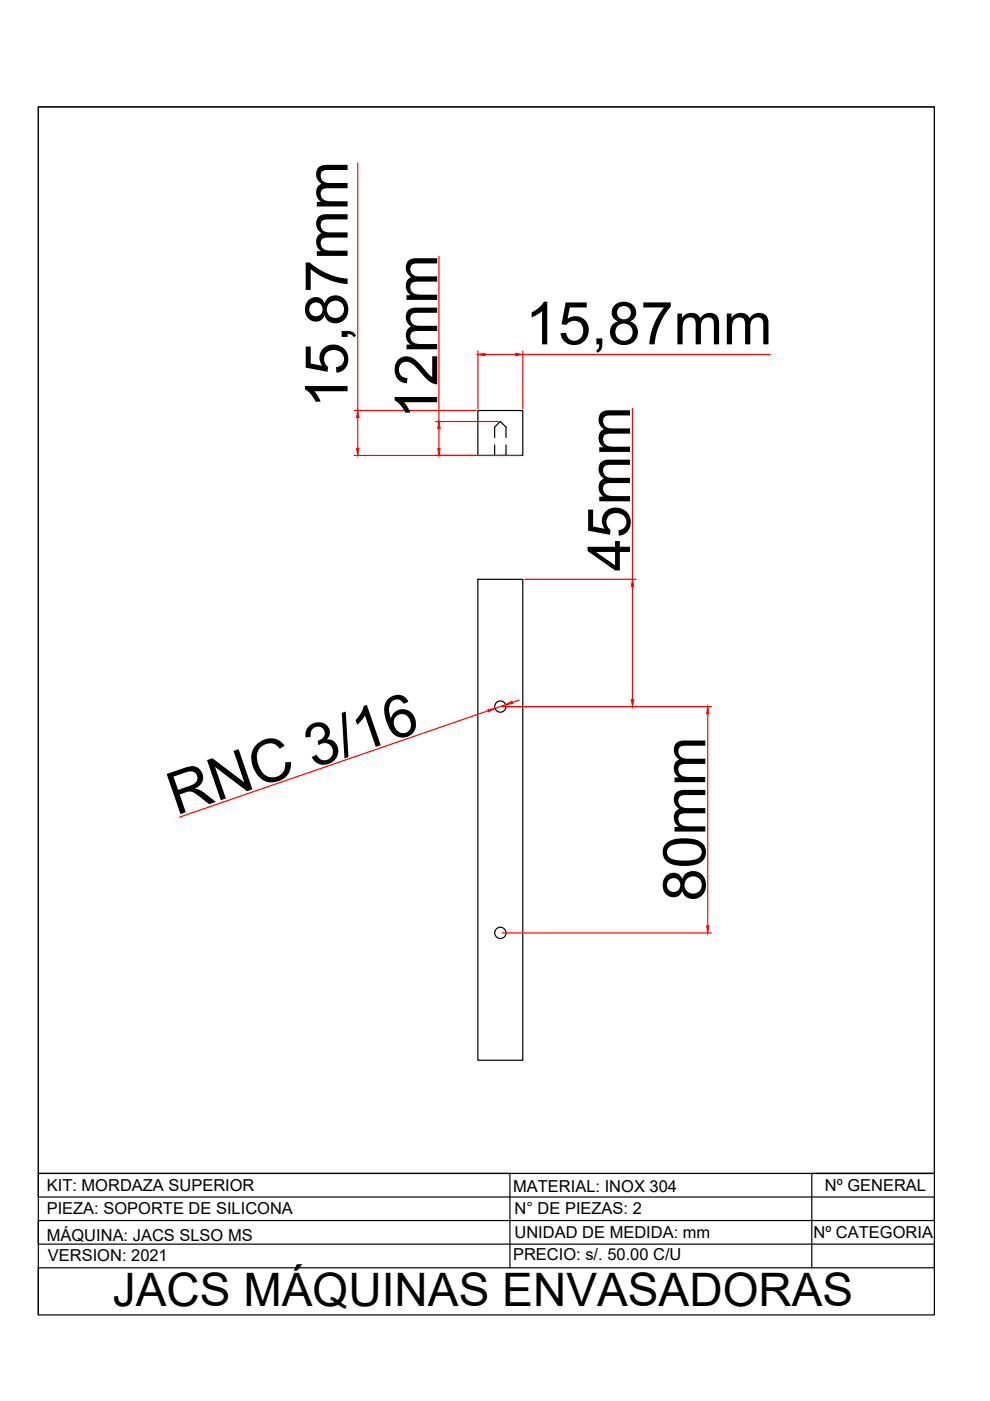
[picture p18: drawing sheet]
<svg xmlns="http://www.w3.org/2000/svg" width="210mm" height="297mm" viewBox="0 0 210 297" stroke-linecap="round" stroke-linejoin="round" font-family="sans-serif">
<defs><g id="words">
<g font-size="12.6">
<text x="111.4" y="73">15,87mm</text>
<text x="73.7" y="86.5" transform="rotate(-90 73.7 86.5)">15,87mm</text>
<text x="92.7" y="88.9" transform="rotate(-90 92.7 88.9)">12mm</text>
<text x="133.6" y="121.1" transform="rotate(-90 133.6 121.1)">45mm</text>
<text x="37.3" y="172.9" transform="rotate(-19 37.3 172.9)">RNC 3/16</text>
<text x="149.5" y="191.1" transform="rotate(-90 149.5 191.1)">80mm</text>
</g>
<text font-size="9.8" x="23.9" y="277">JACS MÁQUINAS ENVASADORAS</text>
<g font-size="3.5">
<text x="9.9" y="257.5">PIEZA: SOPORTE DE SILICONA</text>
<text x="9.9" y="252.5">KIT: MORDAZA SUPERIOR</text>
<text x="108.8" y="252.6">MATERIAL: INOX 304</text>
<text x="109.1" y="257.5">N° DE PIEZAS: 2</text>
<text x="174.9" y="252.5">Nº GENERAL</text>
<text x="9.9" y="263.1">MÁQUINA: JACS SLSO MS</text>
<text x="109.1" y="262.4">UNIDAD DE MEDIDA: mm</text>
<text x="172.5" y="262.5">Nº CATEGORIA</text>
<text x="10.2" y="267.5">VERSION: 2021</text>
<text x="108.8" y="267.1">PRECIO: s/. 50.00 C/U</text>
</g>
</g></defs>
<!-- layer: 0 -->
<g fill="none" stroke="#000" stroke-width=".25">
<path d="M8.1 22.7h190v256.1h-190zM101.3 87h9.5v9.6h-9.5zM104.9 92.8v-2.2l1.2-1.2 1.2 1.2v2.2M104.9 94.3v2.3M107.3 94.3v2.3h-1.2M101.3 122.8h9.5v102h-9.5zM8.1 248.8h100v20M173.1 248.8h25M198.1 248.8h-190v5h190v5h-190v5h190v5h-190v10M198.1 248.8h-26v20"/>
<circle cx="106.1" cy="149.8" r="1.2"/>
<circle cx="106.1" cy="197.8" r="1.2"/>
</g>
<g fill="none" stroke="#f00" stroke-width=".25">
<path d="M75.9 34.6v52.4M93.1 54.4v35M101.3 74.4v12.3M102.8 75.2h6.5M110.8 74.4v12.3M110.8 75.2h52.5M75.1 96.6h35.4M75.1 87h25.9M75.9 88.5v6.6M92.3 89.4h13.4M93.1 90.8v4.3M134.1 86.6v36.2"/>
<path d="M111.2 122.8h23.6M134.1 124.3v24M103.5 150.7l-65.4 22.5M106.5 149.8h44.3M107.2 149.4l-2.2 .8M110.1 148.4l-1.5 .5M150.1 151.3v45M106.5 197.8h44.3"/>
</g>
<g fill="#f00" stroke="#f00" stroke-width=".21">
<path d="M101.3 75.2l1.5-.3v.5z"/>
<path d="M109.3 74.9l1.5 .3-1.5 .2z"/>
<path d="M75.6 95.1h.5l-.2 1.5z"/>
<path d="M75.9 87l.2 1.5h-.5z"/>
<path d="M133.9 148.3h.5l-.3 1.5z"/>
<path d="M134.1 122.8l.3 1.5h-.5z"/>
<path d="M149.8 196.3h.5l-.2 1.5z"/>
<path d="M150.1 149.8l.2 1.5h-.5z"/>
<path d="M107.2 149.4l1.4-.7 .1 .5z"/>
<path d="M103.5 150.5l1.5-.3-1.4 .7z"/>
<path d="M92.8 95.1h.5l-.2 1.5z"/>
<path d="M93.1 89.4l.2 1.4h-.5z"/>
</g>
<path d="M8.1 22.7h190v226.1h-190z" fill="none" stroke="#000" stroke-width=".21"/>
<use href="#words"/>
</svg>
